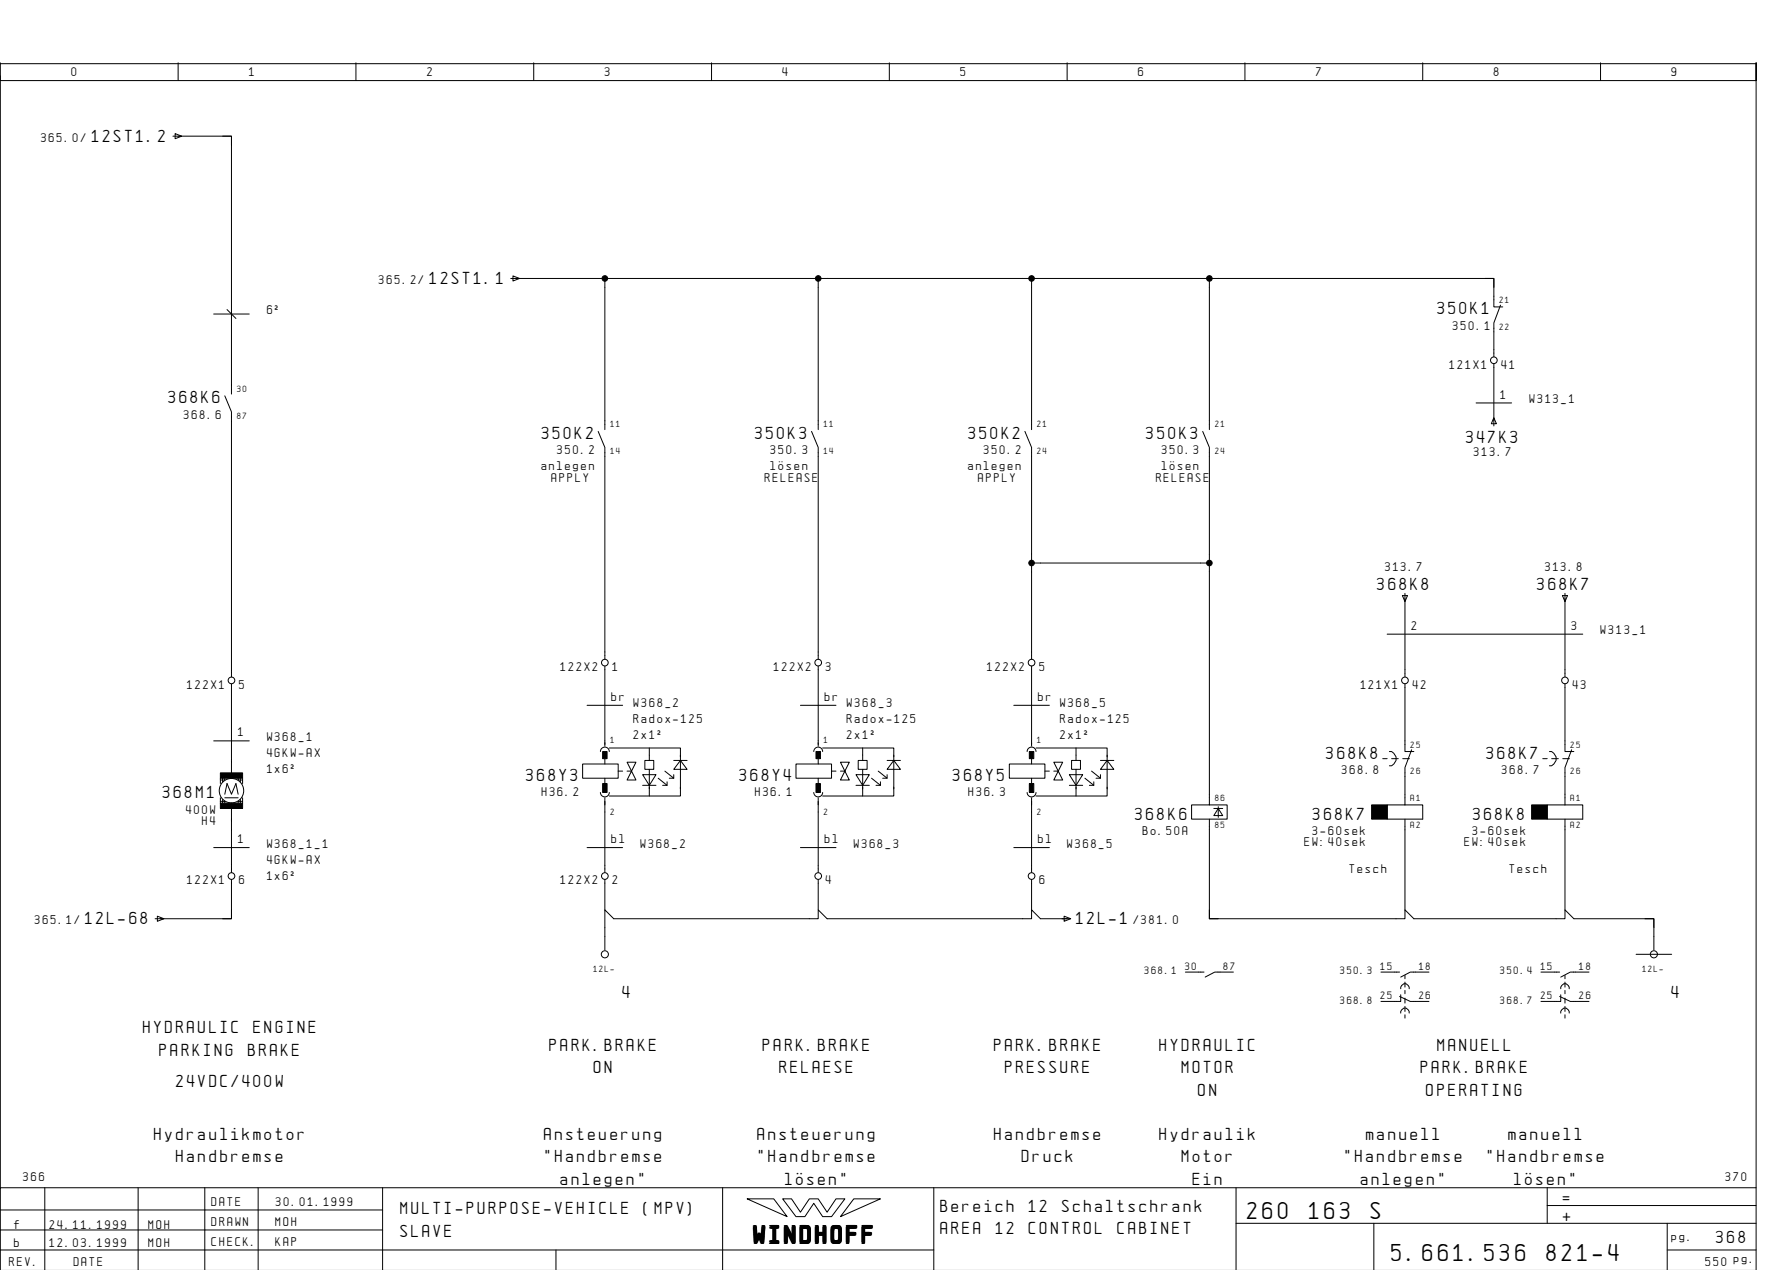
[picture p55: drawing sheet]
<svg xmlns="http://www.w3.org/2000/svg" width="399mm" height="286mm" viewBox="0 0 399 286" stroke-linecap="round" stroke-linejoin="round" font-family="sans-serif">
<defs><g id="words">
<g font-size="4.4">
<text x="280.6" y="274.1">260</text>
<text x="294.5" y="274.1">163</text>
<text x="308.4" y="274.1">S</text>
<text x="169.5" y="279.3">WINDHOFF</text>
<text x="313.1" y="283.6">5.661.536</text>
<text x="347.9" y="283.6">821-4</text>
</g>
<g font-size="3.1">
<text x="20.7" y="31.9">12ST1.2</text>
<text x="96.7" y="63.9">12ST1.1</text>
<text x="323.4" y="70.6">350K1</text>
<text x="37.9" y="90.6">368K6</text>
<text x="121.9" y="98.6">350K2</text>
<text x="169.9" y="98.6">350K3</text>
<text x="217.9" y="98.6">350K2</text>
<text x="257.9" y="98.6">350K3</text>
<text x="329.9" y="99.6">347K3</text>
<text x="309.9" y="132.6">368K8</text>
<text x="345.9" y="132.6">368K7</text>
<text x="298.4" y="170.6">368K8</text>
<text x="334.4" y="170.6">368K7</text>
<text x="36.6" y="179.6">368M1</text>
<text x="118.4" y="175.6">368Y3</text>
<text x="166.4" y="175.6">368Y4</text>
<text x="214.4" y="175.6">368Y5</text>
<text x="255.4" y="184.4">368K6</text>
<text x="295.4" y="184.4">368K7</text>
<text x="331.4" y="184.4">368K8</text>
<text x="19.2" y="207.9">12L-68</text>
<text x="242.1" y="207.9">12L-1</text>
<text x="140.1" y="224.4">4</text>
<text x="376.1" y="224.4">4</text>
<text x="32.2" y="232.4">HYDRAULIC</text>
<text x="57.1" y="232.4">ENGINE</text>
<text x="35.9" y="237.4">PARKING</text>
<text x="55.8" y="237.4">BRAKE</text>
<text x="123.6" y="236.4">PARK.BRAKE</text>
<text x="171.6" y="236.4">PARK.BRAKE</text>
<text x="223.6" y="236.4">PARK.BRAKE</text>
<text x="260.9" y="236.4">HYDRAULIC</text>
<text x="323.4" y="236.4">MANUELL</text>
<text x="39.6" y="244.4">24VDC/400W</text>
<text x="133.6" y="241.4">ON</text>
<text x="175.4" y="241.4">RELAESE</text>
<text x="226.1" y="241.4">PRESSURE</text>
<text x="265.9" y="241.4">MOTOR</text>
<text x="319.6" y="241.4">PARK.BRAKE</text>
<text x="269.6" y="246.4">ON</text>
<text x="320.9" y="246.4">OPERATING</text>
<text x="34.7" y="256.4">Hydraulikmotor</text>
<text x="122.4" y="256.4">Ansteuerung</text>
<text x="170.4" y="256.4">Ansteuerung</text>
<text x="223.6" y="256.4">Handbremse</text>
<text x="260.9" y="256.4">Hydraulik</text>
<text x="307.4" y="256.4">manuell</text>
<text x="339.4" y="256.4">manuell</text>
<text x="39.6" y="261.4">Handbremse</text>
<text x="122.4" y="261.4">&quot;Handbremse</text>
<text x="170.4" y="261.4">&quot;Handbremse</text>
<text x="229.9" y="261.4">Druck</text>
<text x="265.9" y="261.4">Motor</text>
<text x="302.4" y="261.4">&quot;Handbremse</text>
<text x="334.4" y="261.4">&quot;Handbremse</text>
<text x="126.1" y="266.4">anlegen&quot;</text>
<text x="176.6" y="266.4">lîsen&quot;</text>
<text x="268.3" y="266.4">Ein</text>
<text x="306.1" y="266.4">anlegen&quot;</text>
<text x="340.6" y="266.4">lîsen&quot;</text>
<text x="90.1" y="273.1">MULTI-PURPOSE-VEHICLE</text>
<text x="144.8" y="273.1">(MPV)</text>
<text x="211.6" y="272.6">Bereich</text>
<text x="231.5" y="272.6">12</text>
<text x="238.9" y="272.6">Schaltschrank</text>
<text x="351.6" y="270.6">=</text>
<text x="351.6" y="274.6">+</text>
<text x="90.1" y="278.1">SLAVE</text>
<text x="211.6" y="277.6">AREA</text>
<text x="224" y="277.6">12</text>
<text x="231.5" y="277.6">CONTROL</text>
<text x="251.4" y="277.6">CABINET</text>
<text x="386.1" y="279.6">368</text>
</g>
<g font-size="2.3">
<text x="16.1" y="17.1">0</text>
<text x="56.1" y="17.1">1</text>
<text x="96.1" y="17.1">2</text>
<text x="136.1" y="17.1">3</text>
<text x="176.1" y="17.1">4</text>
<text x="216.1" y="17.1">5</text>
<text x="256.1" y="17.1">6</text>
<text x="296.1" y="17.1">7</text>
<text x="336.1" y="17.1">8</text>
<text x="376.1" y="17.1">9</text>
<text x="9.2" y="31.9">365.0/</text>
<text x="85.2" y="63.9">365.2/</text>
<text x="60.1" y="70.6">6˝</text>
<text x="326.9" y="74.1">350.1</text>
<text x="326.1" y="82.9">121X1</text>
<text x="337.8" y="82.9">41</text>
<text x="337.6" y="89.6">1</text>
<text x="41.4" y="94.1">368.6</text>
<text x="344.1" y="90.6">W313_1</text>
<text x="121.8" y="105.6">anlegen</text>
<text x="125.4" y="102.1">350.2</text>
<text x="173.4" y="102.1">350.3</text>
<text x="173.4" y="105.6">lîsen</text>
<text x="217.8" y="105.6">anlegen</text>
<text x="221.4" y="102.1">350.2</text>
<text x="261.4" y="102.1">350.3</text>
<text x="261.4" y="105.6">lîsen</text>
<text x="331.6" y="102.6">313.7</text>
<text x="124.1" y="108.4">APPLY</text>
<text x="172.1" y="108.4">RELEASE</text>
<text x="220.1" y="108.4">APPLY</text>
<text x="260.1" y="108.4">RELEASE</text>
<text x="311.6" y="128.5">313.7</text>
<text x="347.6" y="128.5">313.8</text>
<text x="317.6" y="141.6">2</text>
<text x="353.6" y="141.6">3</text>
<text x="360.1" y="142.6">W313_1</text>
<text x="42.1" y="154.9">122X1</text>
<text x="53.8" y="154.9">5</text>
<text x="126.1" y="150.9">122X2</text>
<text x="137.8" y="150.9">1</text>
<text x="174.1" y="150.9">122X2</text>
<text x="185.8" y="150.9">3</text>
<text x="222.1" y="150.9">122X2</text>
<text x="233.8" y="150.9">5</text>
<text x="306.1" y="154.9">121X1</text>
<text x="317.8" y="154.9">42</text>
<text x="353.8" y="154.9">43</text>
<text x="137.6" y="157.6">br</text>
<text x="142.5" y="159.1">W368_2</text>
<text x="185.6" y="157.6">br</text>
<text x="190.5" y="159.1">W368_3</text>
<text x="233.6" y="157.6">br</text>
<text x="238.5" y="159.1">W368_5</text>
<text x="53.6" y="165.6">1</text>
<text x="60.1" y="166.6">W368_1</text>
<text x="142.5" y="162.7">Radox-125</text>
<text x="142.5" y="166.3">2x1˝</text>
<text x="190.5" y="162.7">Radox-125</text>
<text x="190.5" y="166.3">2x1˝</text>
<text x="238.5" y="162.7">Radox-125</text>
<text x="238.5" y="166.3">2x1˝</text>
<text x="60.1" y="170.2">4GKW-AX</text>
<text x="60.1" y="173.8">1x6˝</text>
<text x="121.9" y="179.1">H36.2</text>
<text x="169.9" y="179.1">H36.1</text>
<text x="217.9" y="179.1">H36.3</text>
<text x="301.9" y="174.1">368.8</text>
<text x="337.9" y="174.1">368.7</text>
<text x="41.9" y="183.1">400W</text>
<text x="45.5" y="185.6">H4</text>
<text x="53.6" y="189.6">1</text>
<text x="60.1" y="190.6">W368_1_1</text>
<text x="137.6" y="189.6">bl</text>
<text x="144.1" y="190.6">W368_2</text>
<text x="185.6" y="189.6">bl</text>
<text x="192.1" y="190.6">W368_3</text>
<text x="233.6" y="189.6">bl</text>
<text x="240.1" y="190.6">W368_5</text>
<text x="257.1" y="187.9">Bo.50A</text>
<text x="293.5" y="190.4">EW:40sek</text>
<text x="295.3" y="187.9">3-60sek</text>
<text x="329.5" y="190.4">EW:40sek</text>
<text x="331.3" y="187.9">3-60sek</text>
<text x="60.1" y="194.2">4GKW-AX</text>
<text x="60.1" y="197.8">1x6˝</text>
<text x="303.6" y="196.4">Tesch</text>
<text x="339.6" y="196.4">Tesch</text>
<text x="42.1" y="198.9">122X1</text>
<text x="53.8" y="198.9">6</text>
<text x="126.1" y="198.9">122X2</text>
<text x="137.8" y="198.9">2</text>
<text x="185.8" y="198.9">4</text>
<text x="233.8" y="198.9">6</text>
<text x="7.8" y="207.9">365.1/</text>
<text x="255" y="207.9">/381.0</text>
<text x="5.2" y="265.6">366</text>
<text x="388.2" y="265.6">370</text>
<text x="47.6" y="271.1">DATE</text>
<text x="47.6" y="275.6">DRAWN</text>
<text x="62" y="275.6">MOH</text>
<text x="62.1" y="271.1">30.01.1999</text>
<text x="3.2" y="276.4">f</text>
<text x="3.2" y="280.4">b</text>
<text x="11.1" y="276.4">24.11.1999</text>
<text x="11.1" y="280.4">12.03.1999</text>
<text x="33.4" y="276.4">MOH</text>
<text x="33.4" y="280.4">MOH</text>
<text x="47.6" y="280.1">CHECK.</text>
<text x="62" y="280.1">KAP</text>
<text x="376.1" y="279.1">pg.</text>
<text x="2.1" y="284.6">REV.</text>
<text x="16.6" y="284.6">DATE</text>
<text x="383.7" y="284.6">550 pg.</text>
</g>
<g font-size="1.9">
<text x="257.5" y="219.1">368.1</text>
<text x="266.6" y="218.1">30</text>
<text x="275.3" y="218.1">87</text>
<text x="301.5" y="219.1">350.3</text>
<text x="310.6" y="218.1">15</text>
<text x="319.3" y="218.1">18</text>
<text x="337.5" y="219.1">350.4</text>
<text x="346.6" y="218.1">15</text>
<text x="355.3" y="218.1">18</text>
<text x="301.5" y="225.7">368.8</text>
<text x="310.6" y="224.7">25</text>
<text x="319.3" y="224.7">26</text>
<text x="337.5" y="225.7">368.7</text>
<text x="346.6" y="224.7">25</text>
<text x="355.3" y="224.7">26</text>
</g>
<g font-size="1.6">
<text x="337.4" y="68.1">21</text>
<text x="337.4" y="74.1">22</text>
<text x="53.4" y="88.1">30</text>
<text x="53.4" y="94.1">87</text>
<text x="137.4" y="96.1">11</text>
<text x="185.4" y="96.1">11</text>
<text x="233.4" y="96.1">21</text>
<text x="273.4" y="96.1">21</text>
<text x="137.4" y="102.1">14</text>
<text x="185.4" y="102.1">14</text>
<text x="233.4" y="102.1">24</text>
<text x="273.4" y="102.1">24</text>
<text x="137.4" y="167.1">1</text>
<text x="185.4" y="167.1">1</text>
<text x="233.4" y="167.1">1</text>
<text x="317.4" y="168.1">25</text>
<text x="353.4" y="168.1">25</text>
<text x="317.4" y="174.1">26</text>
<text x="353.4" y="174.1">26</text>
<text x="137.4" y="183.3">2</text>
<text x="185.4" y="183.3">2</text>
<text x="233.4" y="183.3">2</text>
<text x="273.4" y="180.1">86</text>
<text x="317.4" y="180.1">A1</text>
<text x="353.4" y="180.1">A1</text>
<text x="273.4" y="186.1">85</text>
<text x="317.4" y="186.1">A2</text>
<text x="353.4" y="186.1">A2</text>
<text x="133.5" y="218.6">12L-</text>
<text x="369.5" y="218.6">12L-</text>
</g>
</g></defs>
<g fill="none" stroke="#000" stroke-width=".22">
<path d="M.1 14.1v4h395v-4v271.6M.1 17.1v250M.1 14.3h395M40.1 14.1v4M80.1 14.1v4M120.1 14.1v4M160.1 14.1v4M200.1 14.1v4M240.1 14.1v4M280.1 14.1v4M320.1 14.1v4M360.1 14.1v4"/>
<path d="M38.9 30.6h1.9M39.4 30l1.5 .6-1.5 .6zM40.1 30.6h12v58M50.1 30.6h2v2M48.1 70.6h8M51.1 69.6l2 2M114.9 62.6h221.2v6.4h2M115.4 62l1.5 .6-1.5 .6zM136.1 62.6v34M184.1 62.6v34M232.1 62.6v34M272.1 62.6v34"/>
<path d="M334.1 62.6h2v2M337.6 68.6l-1.5 4v7.6M50.6 89l1.5 3.6v59.6M134.6 97l1.5 3.6v47.6M182.6 97l1.5 3.6v47.6M230.6 97l1.5 3.6v47.6M270.6 97l1.5 3.6v80.4h-4v3.2h8v-3.2h-4M332.1 90.6h8M336.1 93.9l.6 1.4h-1.2zM336.1 81.8v14M232.1 126.6h40M315.5 133.9h1.2l-.6 1.4z"/>
<path d="M316.1 133.5v18.7M351.5 133.9h1.2l-.6 1.4zM352.1 133.5v18.7M52.1 153.8v21.2M132.1 158.6h8M136.1 149.8v18M180.1 158.6h8M184.1 149.8v18M228.1 158.6h8M232.1 149.8v18M312.1 142.6h44M316.1 153.8v15.2h2"/>
<path d="M352.1 153.8v15.2h2M48.1 166.6h8M49.6 175v1.2M49.6 179.4v1.2M50.1 175v.8M50.1 179.8v.8M50.6 178.6l.5-2.4 1 2.4 1-2.4 .5 2.4M50.6 179.4h3M50.6 175v.4h-1M53.6 175v.4h1M54.1 175v.8M54.1 179.8v.8"/>
<path d="M54.6 175v1.2M54.6 179.4v1.2M131.1 171.8h8v3.2h-8zM135.1 169a1 1 0 0 1 1-1 1 1 0 0 1 1 1M135.1 178.2a1 1 0 0 0 1 1 1 1 0 0 0 1-1M136.1 170.6v1.2M136.1 175v1.2M136.1 179.4v16.8M137.1 168.2h16v2M139.1 173.4h1M141.1 171.4h2l-2 4h2zM141.1 173.4h1"/>
<path d="M144.6 174.2h3l-1.5 2.4zM144.6 176.6h3M145.1 171h2v2h-2zM146.1 168.2v2.8M146.1 173v6M148.1 175l2 1.6M149.6 173.4l2 1.6M150.1 175.8v.8h-1M151.6 171h3M151.6 174.2v.8h-1M153.1 169.8v7.6M153.1 177v2h-16"/>
<path d="M153.1 171l1.5 2h-3zM179.1 171.8h8v3.2h-8zM183.1 169a1 1 0 0 1 1-1 1 1 0 0 1 1 1M183.1 178.2a1 1 0 0 0 1 1 1 1 0 0 0 1-1M184.1 170.6v1.2M184.1 175v1.2M184.1 179.4v16.8M185.1 168.2h16v2M187.1 173.4h1M189.1 171.4h2l-2 4h2zM189.1 173.4h1M192.6 174.2h3l-1.5 2.4z"/>
<path d="M192.6 176.6h3M193.1 171h2v2h-2zM194.1 168.2v2.8M194.1 173v6M196.1 175l2 1.6M197.6 173.4l2 1.6M198.1 175.8v.8h-1M199.6 171h3M199.6 174.2v.8h-1M201.1 169.8v7.6M201.1 177v2h-16M201.1 171l1.5 2h-3z"/>
<path d="M227.1 171.8h8v3.2h-8zM231.1 169a1 1 0 0 1 1-1 1 1 0 0 1 1 1M231.1 178.2a1 1 0 0 0 1 1 1 1 0 0 0 1-1M232.1 170.6v1.2M232.1 175v1.2M232.1 179.4v16.8M233.1 168.2h16v2M235.1 173.4h1M237.1 171.4h2l-2 4h2zM237.1 173.4h1M240.6 174.2h3l-1.5 2.4zM240.6 176.6h3"/>
<path d="M241.1 171h2v2h-2zM242.1 168.2v2.8M242.1 173v6M244.1 175l2 1.6M245.6 173.4l2 1.6M246.1 175.8v.8h-1M247.6 171h3M247.6 174.2v.8h-1M249.1 169.8v7.6M249.1 177v2h-16M249.1 171l1.5 2h-3zM311.1 170.6h1"/>
<path d="M312.6 169a1.6 1.6 0 0 1 1.5 1.6 1.6 1.6 0 0 1-1.5 1.6M313.1 170.6h1.5M315.6 170.6h1.5M317.6 168.6l-1.5 4v8.4M347.1 170.6h1M348.6 169a1.6 1.6 0 0 1 1.5 1.6 1.6 1.6 0 0 1-1.5 1.6M349.1 170.6h1.5M351.6 170.6h1.5M353.6 168.6l-1.5 4v8.4M48.1 190.6h8M49.6 180.2h1v.4M52.1 197.8v8.8h-16"/>
<path d="M52.1 180.6v.8M52.1 181.8v14.4M54.6 180.2h-1v.4M132.1 190.6h8M136.1 197.8v6.8M180.1 190.6h8M184.1 197.8v6.8M228.1 190.6h8M232.1 197.8v6.8M272.1 184.2v22.4h44v-2l2 2h34v-2l2 2h18v7M273.1 181.8h2M274.1 181.8l1 1.6h-2z"/>
<path d="M274.1 181.4v2.4M312.1 181h8v3.2h-8zM316.1 184.2v20.4M348.1 181h8v3.2h-8zM352.1 184.2v20.4M34.9 206.6h1.8M35.4 206l1.5 .6-1.5 .6zM52.1 204.6v2h-2M239.4 206l1.5 .6-1.5 .6zM240.8 206.6h-6.7l-2-2v2h-46l-2-2v2h-46l-2-2v9M266.7 218.6h4.2M272.1 204.6v2h2"/>
<path d="M277.5 218.6h-4.2l-2.2 1.1M310.7 218.6h4.2M316.1 219.4v.7M321.5 218.6h-4.2l-2.2 1.1M346.7 218.6h4.2M352.1 219.4v.7M357.5 218.6h-4.2l-2.2 1.1M368.1 214.6h8M370.1 206.6h2v2M310.7 225.2h3.5M314.9 224.1l2.4 1.1h.7M315.1 222.4a1.04 1.04 0 0 1 1.2-1.2l.5 .4 .2 .8"/>
<path d="M315.1 227.8a1.04 1.04 0 0 1 1.2-1.1l.5 .4 .2 .7M315.1 223.7v1.5h-.9M316.1 220.9v1.1M316.1 222.8v.7M316.1 224.5v1.1M316.1 226.3v1.2M316.1 228.2v.8M318 225.2h3.5M346.7 225.2h3.4M350.9 224.1l2.4 1.1h.7M351.1 222.4a1.04 1.04 0 0 1 1.2-1.2l.5 .4 .2 .8M351.1 227.8a1.04 1.04 0 0 1 1.2-1.1l.5 .4 .2 .7"/>
<path d="M351.1 223.7v1.5h-.9M352.1 220.9v1.1M352.1 222.8v.7M352.1 224.5v1.1M352.1 226.3v1.2M352.1 228.2v.8M354 225.2h3.5M10.1 267.1v18.5M31.1 267.1v18.5M46.1 267.1v18.6M58.1 267.1v18.6M86.1 272.1h-86"/>
<path d="M86.1 276.6h-86M86.1 267.1v18.6M162.6 267.1v18.6M168.1 269.6h6l3 4zM176.1 269.6h2l2 3 2-3h2l2 3 2-3h2l-3 4h-2l-2-3-2 3h-2zM192.1 269.6h6l-9 4zM210.1 267.1v18.6M278.1 275.1h117M278.1 267.1v18.6M309.1 275.1v10.6M348.1 271.1h47M348.1 267.1v8"/>
<path d="M375.1 275.1v10.6M395.1 267.1h-395v18.6M125.1 281.1v4.6M210.1 281.1h-210M375.1 281.1h20"/>
<circle cx="336.1" cy="81" r=".75"/>
<circle cx="52.1" cy="153" r=".75"/>
<circle cx="136.1" cy="149" r=".75"/>
<circle cx="184.1" cy="149" r=".75"/>
<circle cx="232.1" cy="149" r=".75"/>
<circle cx="316.1" cy="153" r=".75"/>
<circle cx="352.1" cy="153" r=".75"/>
<circle cx="52.1" cy="177.8" r="2.75"/>
<circle cx="52.1" cy="197" r=".75"/>
<circle cx="136.1" cy="197" r=".75"/>
<circle cx="184.1" cy="197" r=".75"/>
<circle cx="232.1" cy="197" r=".75"/>
<circle cx="136.1" cy="214.6" r=".8"/>
<circle cx="372.1" cy="214.6" r=".8"/>
</g>
<g fill="#000" stroke="#000" stroke-width=".22">
<path d="M49.6 173.8h5v1.2h-5zM135.6 169h1v1.6h-1zM135.6 176.2h1v2h-1zM183.6 169h1v1.6h-1zM183.6 176.2h1v2h-1zM231.6 169h1v1.6h-1zM231.6 176.2h1v2h-1zM49.6 180.6h5v1.2h-5zM308.6 181h3.5v3.2h-3.5zM344.6 181h3.5v3.2h-3.5z"/>
<circle cx="136.1" cy="62.6" r=".63"/>
<circle cx="184.1" cy="62.6" r=".63"/>
<circle cx="232.1" cy="62.6" r=".63"/>
<circle cx="272.1" cy="62.6" r=".63"/>
<circle cx="232.1" cy="126.6" r=".63"/>
<circle cx="272.1" cy="126.6" r=".63"/>
</g>
<use href="#words"/>
</svg>
